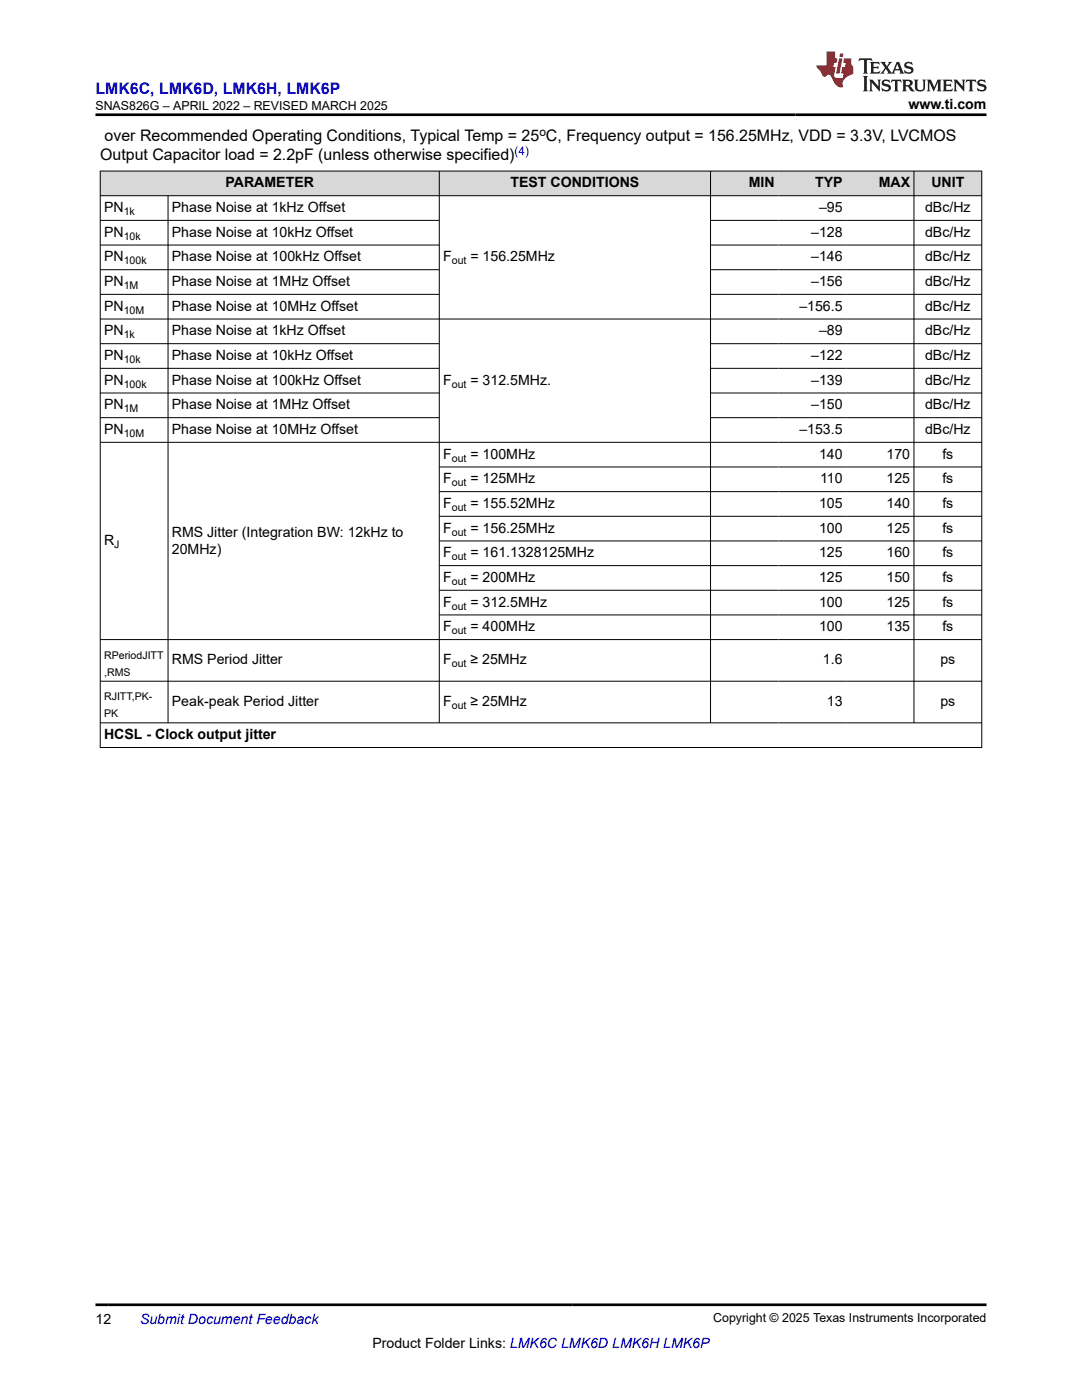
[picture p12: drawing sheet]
<svg xmlns="http://www.w3.org/2000/svg" width="216mm" height="279mm" viewBox="0 0 216 279" stroke-linecap="round" stroke-linejoin="round" font-family="sans-serif">
<defs><g id="words">
<text font-size="3.2" fill="#00f" x="19.1" y="18.7">LMK6C, LMK6D, LMK6H, LMK6P</text>
<g font-size="3.2">
<text x="20.9" y="28.2">over Recommended Operating Conditions, Typical Temp = 25 C, Frequency output = 156.25MHz, VDD = 3.3V, LVCMOS</text>
<text x="20" y="32">Output Capacitor load = 2.2pF (unless otherwise specified)</text>
</g>
<g font-size="2.8">
<text x="181.3" y="21.8">www.ti.com</text>
<text x="45" y="37.4">PARAMETER</text>
<text x="101.9" y="37.4">TEST CONDITIONS</text>
<text x="149.4" y="37.4">MIN</text>
<text x="162.6" y="37.4">TYP</text>
<text x="175.3" y="37.4">MAX</text>
<text x="185.8" y="37.4">UNIT</text>
<text x="20.8" y="42.3">PN</text>
<text x="20.8" y="47.3">PN</text>
<text x="34.3" y="42.3">Phase Noise at 1kHz Offset</text>
<text x="34.3" y="47.3">Phase Noise at 10kHz Offset</text>
<text x="161.9" y="47.3">–128</text>
<text x="163.4" y="42.3">–95</text>
<text x="184.6" y="42.3">dBc/Hz</text>
<text x="184.6" y="47.3">dBc/Hz</text>
<text x="20.8" y="52.2">PN</text>
<text x="34.3" y="52.2">Phase Noise at 100kHz Offset</text>
<text x="88.4" y="52.2">F</text>
<text x="93.9" y="52.2">= 156.25MHz</text>
<text x="161.9" y="52.2">–146</text>
<text x="184.6" y="52.2">dBc/Hz</text>
<text x="20.8" y="57.1">PN</text>
<text x="34.3" y="57.1">Phase Noise at 1MHz Offset</text>
<text x="161.9" y="57.1">–156</text>
<text x="184.6" y="57.1">dBc/Hz</text>
<text x="20.8" y="62">PN</text>
<text x="34.3" y="62">Phase Noise at 10MHz Offset</text>
<text x="159.5" y="62">–156.5</text>
<text x="184.6" y="62">dBc/Hz</text>
<text x="20.8" y="66.9">PN</text>
<text x="20.8" y="71.9">PN</text>
<text x="34.3" y="66.9">Phase Noise at 1kHz Offset</text>
<text x="34.3" y="71.9">Phase Noise at 10kHz Offset</text>
<text x="161.9" y="71.9">–122</text>
<text x="163.4" y="66.9">–89</text>
<text x="184.6" y="66.9">dBc/Hz</text>
<text x="184.6" y="71.9">dBc/Hz</text>
<text x="20.8" y="76.8">PN</text>
<text x="34.3" y="76.8">Phase Noise at 100kHz Offset</text>
<text x="88.4" y="76.8">F</text>
<text x="93.9" y="76.8">= 312.5MHz.</text>
<text x="161.9" y="76.8">–139</text>
<text x="184.6" y="76.8">dBc/Hz</text>
<text x="20.8" y="81.7">PN</text>
<text x="34.3" y="81.7">Phase Noise at 1MHz Offset</text>
<text x="161.9" y="81.7">–150</text>
<text x="184.6" y="81.7">dBc/Hz</text>
<text x="20.8" y="86.6">PN</text>
<text x="34.3" y="86.6">Phase Noise at 10MHz Offset</text>
<text x="159.5" y="86.6">–153.5</text>
<text x="184.6" y="86.6">dBc/Hz</text>
<text x="88.4" y="91.5">F</text>
<text x="93.9" y="91.5">= 100MHz</text>
<text x="163.4" y="91.5">140</text>
<text x="176.9" y="91.5">170</text>
<text x="188" y="91.5">fs</text>
<text x="88.4" y="96.5">F</text>
<text x="88.4" y="101.4">F</text>
<text x="93.9" y="96.5">= 125MHz</text>
<text x="93.9" y="101.4">= 155.52MHz</text>
<text x="163.4" y="101.4">105</text>
<text x="163.6" y="96.5">110</text>
<text x="176.9" y="96.5">125</text>
<text x="176.9" y="101.4">140</text>
<text x="188" y="96.5">fs</text>
<text x="188" y="101.4">fs</text>
<text x="34.3" y="107.1">RMS Jitter (Integration BW: 12kHz to</text>
<text x="88.4" y="106.3">F</text>
<text x="93.9" y="106.3">= 156.25MHz</text>
<text x="163.4" y="106.3">100</text>
<text x="176.9" y="106.3">125</text>
<text x="188" y="106.3">fs</text>
<text x="20.8" y="108.8">R</text>
<text x="34.3" y="110.5">20MHz)</text>
<text x="88.4" y="111.2">F</text>
<text x="93.9" y="111.2">= 161.1328125MHz</text>
<text x="163.4" y="111.2">125</text>
<text x="176.9" y="111.2">160</text>
<text x="188" y="111.2">fs</text>
<text x="88.4" y="116.2">F</text>
<text x="93.9" y="116.2">= 200MHz</text>
<text x="163.4" y="116.2">125</text>
<text x="176.9" y="116.2">150</text>
<text x="188" y="116.2">fs</text>
<text x="88.4" y="121.1">F</text>
<text x="88.4" y="126">F</text>
<text x="93.9" y="121.1">= 312.5MHz</text>
<text x="93.9" y="126">= 400MHz</text>
<text x="163.4" y="121.1">100</text>
<text x="163.4" y="126">100</text>
<text x="176.9" y="121.1">125</text>
<text x="176.9" y="126">135</text>
<text x="188" y="121.1">fs</text>
<text x="188" y="126">fs</text>
<text x="34.3" y="132.6">RMS Period Jitter</text>
<text x="88.4" y="132.6">F</text>
<text x="93.9" y="132.6">≥ 25MHz</text>
<text x="164.2" y="132.6">1.6</text>
<text x="187.6" y="132.6">ps</text>
<text x="34.3" y="140.9">Peak-peak Period Jitter</text>
<text x="88.4" y="140.9">F</text>
<text x="93.9" y="140.9">≥ 25MHz</text>
<text x="165" y="140.9">13</text>
<text x="187.6" y="140.9">ps</text>
<text x="20.8" y="147.5">HCSL - Clock output jitter</text>
<text x="19.1" y="264.2">12</text>
<text x="74.3" y="269">Product Folder Links: LMK6C LMK6D LMK6H LMK6P</text>
</g>
<text font-size="2.8" fill="#00f" x="27.9" y="264.2">Submit Document Feedback</text>
<g font-size="2.5">
<text x="19.1" y="21.9">SNAS826G – APRIL 2022 – REVISED MARCH 2025</text>
<text x="142.3" y="263.9">Copyright © 2025 Texas Instruments Incorporated</text>
</g>
<text font-size="2.4" x="107.6" y="27.2">o</text>
<text font-size="2.4" fill="#00f" x="102.7" y="31">(4)</text>
<g font-size="2.1">
<text x="24.7" y="42.9">1k</text>
<text x="24.7" y="47.8">10k</text>
<text x="24.7" y="52.7">100k</text>
<text x="90.1" y="52.7">out</text>
<text x="24.7" y="57.7">1M</text>
<text x="24.7" y="62.6">10M</text>
<text x="24.7" y="67.5">1k</text>
<text x="24.7" y="72.4">10k</text>
<text x="24.7" y="77.3">100k</text>
<text x="90.1" y="77.3">out</text>
<text x="24.7" y="82.3">1M</text>
<text x="24.7" y="87.2">10M</text>
<text x="90.1" y="92.1">out</text>
<text x="90.1" y="97">out</text>
<text x="90.1" y="102">out</text>
<text x="90.1" y="106.9">out</text>
<text x="22.8" y="109.3">J</text>
<text x="90.1" y="111.8">out</text>
<text x="90.1" y="116.7">out</text>
<text x="90.1" y="121.6">out</text>
<text x="20.8" y="131.5">RPeriodJITT</text>
<text x="90.1" y="126.6">out</text>
<text x="20.8" y="134.9">,RMS</text>
<text x="90.1" y="133.2">out</text>
<text x="20.8" y="139.8">RJITT,PK-</text>
<text x="20.8" y="143.2">PK</text>
<text x="90.1" y="141.5">out</text>
</g>
</g></defs>
<g fill="#d8d8d8">
<path d="M20 34.1h175.9v5h-175.9z" fill-rule="evenodd"/>
<path d="M20.1 34.2h67.5v4.8h-67.5z" fill-rule="evenodd"/>
<path d="M87.7 34.2h54v4.8h-54z" fill-rule="evenodd"/>
<path d="M141.8 34.2h13.5v4.8h-13.5z" fill-rule="evenodd"/>
<path d="M155.3 34.2h13.5v4.8h-13.5z" fill-rule="evenodd"/>
<path d="M168.8 34.2h13.5v4.8h-13.5z" fill-rule="evenodd"/>
<path d="M182.4 34.2h13.4v4.8h-13.4z" fill-rule="evenodd"/>
</g>
<g fill="none" stroke="#000" stroke-width=".2">
<path d="M19.9 34.1h176.1M19.9 39.1h176.1M20 34.1v115.1M33.5 39.1v105.2M87.7 34.1v110.2M141.8 34.1v110.2M182.4 34.1v110.2M195.9 34.1v115.1M19.9 44h67.8M19.9 48.9h67.8M19.9 53.8h67.8M19.9 58.7h67.8"/>
<path d="M141.8 44h54.2M141.8 48.9h54.2M141.8 53.8h54.2M141.8 58.7h54.2M19.9 63.7h176.1M19.9 68.6h67.8M19.9 73.5h67.8M19.9 78.4h67.8M141.8 68.6h54.2M141.8 73.5h54.2M141.8 78.4h54.2M19.9 88.3h176.1"/>
<path d="M19.9 83.4h67.8M87.7 93.2h108.3M87.7 98.1h108.3M141.8 83.4h54.2M87.7 103h108.3M87.7 108h108.3M87.7 112.9h108.3M87.7 117.8h108.3M19.9 127.6h176.1M19.9 136h176.1M87.7 122.7h108.3M19.9 144.3h176.1"/>
<path d="M19.9 149.2h176.1"/>
</g>
<path d="M171.5 11.6l-.2 .6 .5-.2h.6v.1v2.2l-.2 .4h1l-.2-.4v-2.2v-.1h.5l.6 .2-.2-.6zM173.6 12.4l.2 .3v1.6l-.2 .4h1.9l.1-.6a1.08 1.08 0 0 1-1.3 .2v-.7h.6l.4 .2v-.7l-.4 .2h-.6v-.5l.2-.2a1 1 0 0 1 1 .3l-.1-.5zM175.7 12.4l.9 1.1-1 1.2h.9l-.2-.2 .5-.8 .4 .8-.2 .2h1.6l-.2-.2 .2-.5h.9l.1 .5-.1 .2h.9l-.2-.4-.8-1.9h-.5l-.9 2.1-.9-1.1 .9-1h-.8l.2 .2-.4 .6-.4-.6 .2-.2zM179 12.8l.4 1h-.7zM180.7 12.5a.65 .65 0 0 0-.2 .7 .65 .65 0 0 0 .6 .5l.6 .1 .1 .3a.79 .79 0 0 1-.7 .4 .79 .79 0 0 1-.7-.5l.1 .7 .2-.1a.93 .93 0 0 0 1.1 0 .93 .93 0 0 0 .4-.9 1.46 1.46 0 0 0-1.2-.6l-.1-.3a1.09 1.09 0 0 1 1.2 .2l-.2-.6-.1 .1-.5-.2zM172.2 15.2l.2 .4v2.2l-.2 .4h1l-.2-.4v-2.2l.2-.4zM173.4 15.9l.2 .4v1.5l-.2 .4h.8l-.3-.4 .1-1.3 1.6 1.8v-2l.2-.4h-.7l.1 .2 .1 1.1-1.2-1.3zM176.2 16a.65 .65 0 0 0-.2 .8 .65 .65 0 0 0 .6 .4l.6 .2 .1 .2a.79 .79 0 0 1-.7 .4 .79 .79 0 0 1-.7-.5l.1 .7 .2-.1a.93 .93 0 0 0 1.1 .1 .93 .93 0 0 0 .4-1 1.46 1.46 0 0 0-1.2-.5l-.1-.4a1.09 1.09 0 0 1 1.2 .2l-.1-.6-.2 .1-.5-.1zM177.9 15.9l-.1 .6a.63 .63 0 0 1 .8-.3v1.6l-.3 .4h1l-.2-.4v-1.6a.66 .66 0 0 1 .8 .3l-.1-.6zM180 15.9l.2 .4v1.5l-.2 .4h1l-.2-.2-.1-.7h.5l.1 .2a.79 .79 0 0 0 1.2 .6l-1-.9a.61 .61 0 0 0 .6-.6 .61 .61 0 0 0-.5-.7zM180.8 16.2h.1a.47 .47 0 0 1 .5 .1 .47 .47 0 0 1 .1 .5l-.1 .1-.7 .1zM182.3 15.9l.2 .2a2.27 2.27 0 0 0 .4 2 1.04 1.04 0 0 0 1.7-.7v-1.3l.2-.2h-.8l.2 .4v1.1a.6 .6 0 0 1-.6 .6 .6 .6 0 0 1-.6-.6v-1.1l.3-.4zM184.9 15.9l.2 .4v1.5l-.2 .4h.8l-.3-.4v-1.4l.9 1.9 .9-1.9v1.4l-.3 .4h1l-.2-.4v-1.5l.2-.4h-.8l-.7 1.5-.6-1.5zM188.1 15.9l.2 .4v1.5l-.2 .4h1.9l.1-.6a1.09 1.09 0 0 1-1.3 .2v-.7h.6l.4 .2v-.6l-.4 .2h-.6v-.6l.2-.1a1.01 1.01 0 0 1 1 .3l-.1-.6zM190.2 15.9l.3 .4v1.5l-.3 .4h.8l-.2-.4v-1.3l1.6 1.8v-2l.2-.4h-.7l.2 .2v1.1l-1.2-1.3zM192.8 15.9l-.1 .6a.63 .63 0 0 1 .8-.3v1.6l-.3 .4h1l-.2-.4v-1.6a.66 .66 0 0 1 .8 .3l-.1-.6zM195.2 16a.65 .65 0 0 0-.2 .8 .65 .65 0 0 0 .6 .4l.6 .2 .2 .2a.79 .79 0 0 1-.7 .4 .79 .79 0 0 1-.7-.5l.1 .7 .2-.1a.93 .93 0 0 0 1 .1 .93 .93 0 0 0 .5-1 1.46 1.46 0 0 0-1.3-.5v-.4a1.09 1.09 0 0 1 1.2 .2l-.2-.6-.2 .1-.5-.1z" fill="#231f20"/>
<path d="M164.9 10.3v2.7h-2l.1 .4 .8 1a.95 .95 0 0 0 1 .9 .59 .59 0 0 1 .5-.4 .59 .59 0 0 1 .5 .3l.4 .8a1.59 1.59 0 0 0 2.1 1.4 1.61 1.61 0 0 1 1-2.3l1-.3-.1-1.5a1.59 1.59 0 0 1-.3-1.7h-1.5l-.2 .9h.6l-.2 .9h-.5l-.2 .9v.3l.4 .1-.1 .9h-.7a.73 .73 0 0 1-1-.7l.3-1.5h-.5l.1-.9h.5l.2-.9h-.5v-1.3zM167.4 11.6l-.6 3.1h.7l.6-3.1zM167.6 10.7l-.1 .6h.7l.1-.6z" fill="#ed1c24"/>
<path d="M19.1 22.9h177.8M19.1 260.4h177.8" fill="none" stroke="#000" stroke-width=".53"/>
<use href="#words"/>
</svg>
